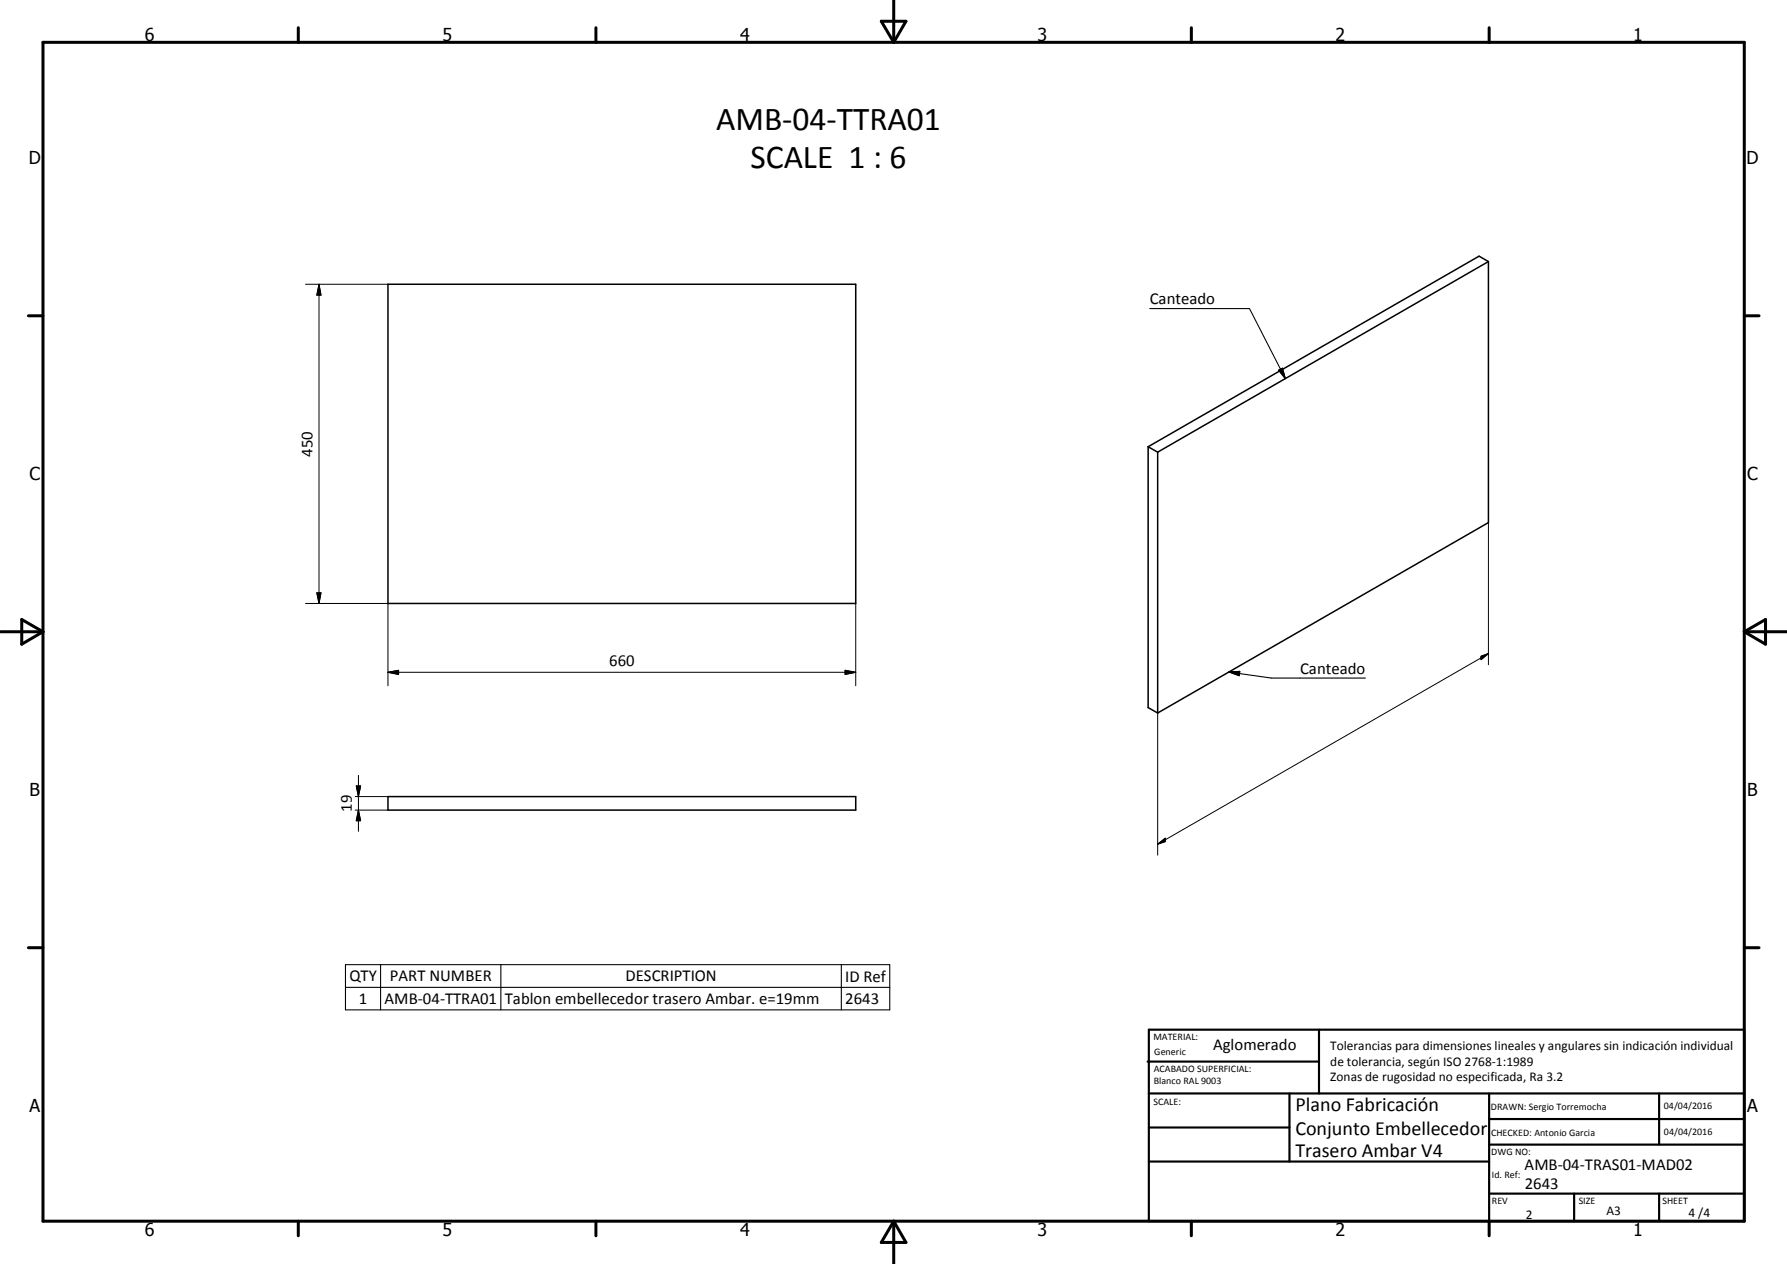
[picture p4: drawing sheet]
<svg xmlns="http://www.w3.org/2000/svg" width="420mm" height="297mm" viewBox="0 0 420 297" stroke-linecap="round" stroke-linejoin="round" font-family="sans-serif">
<defs><g id="words">
<g font-size="7.9">
<text x="168.3" y="30.5">AMB-04-TTRA01</text>
<text x="176.4" y="39.5">SCALE 1 : 6</text>
</g>
<g font-size="4.7">
<text x="304.6" y="261.2">Plano Fabricación</text>
<text x="304.6" y="266.6">Conjunto Embellecedor</text>
<text x="304.6" y="272">Trasero Ambar V4</text>
</g>
<g font-size="4.2">
<text x="34" y="9.6">6</text>
<text x="104" y="9.6">5</text>
<text x="174" y="9.6">4</text>
<text x="244" y="9.6">3</text>
<text x="314" y="9.6">2</text>
<text x="384" y="9.6">1</text>
<text x="6.8" y="38.7">D</text>
<text x="410.6" y="38.7">D</text>
<text x="7" y="112.9">C</text>
<text x="410.8" y="112.9">C</text>
<text x="7" y="187.1">B</text>
<text x="410.8" y="187.1">B</text>
<text x="7" y="261.4">A</text>
<text x="410.8" y="261.4">A</text>
<text x="34" y="290.4">6</text>
<text x="104" y="290.4">5</text>
<text x="174" y="290.4">4</text>
<text x="244" y="290.4">3</text>
<text x="314" y="290.4">2</text>
<text x="384" y="290.4">1</text>
</g>
<g font-size="3.9">
<text x="270.3" y="71.5">Canteado</text>
<text x="73.5" y="107.4" transform="rotate(-90 73.5 107.4)">450</text>
<text x="143.2" y="156.5">660</text>
<text x="305.7" y="158.3">Canteado</text>
<text x="82.7" y="190.8" transform="rotate(-90 82.7 190.8)">19</text>
<text x="82.2" y="230.6">QTY</text>
<text x="91.7" y="230.6">PART NUMBER</text>
<text x="147.1" y="230.6">DESCRIPTION</text>
<text x="198.7" y="230.7">ID Ref</text>
<text x="84.4" y="235.9">1</text>
<text x="90.4" y="236">AMB-04-TTRA01</text>
<text x="118.7" y="236">Tablon embellecedor trasero Ambar. e=19mm</text>
<text x="198.7" y="236">2643</text>
<text x="285.2" y="246.7">Aglomerado</text>
<text x="358.5" y="275">AMB-04-TRAS01-MAD02</text>
<text x="358.5" y="279.4">2643</text>
</g>
<g font-size="3.1">
<text x="312.7" y="246.8">Tolerancias para dimensiones lineales y angulares sin indicación individual</text>
<text x="312.7" y="250.4">de tolerancia, según ISO 2768-1:1989</text>
<text x="312.7" y="254">Zonas de rugosidad no especificada, Ra 3.2</text>
<text x="358.7" y="286.5">2</text>
<text x="377.7" y="285.6">A3</text>
<text x="397" y="285.9">4 /4</text>
</g>
<g font-size="2.4">
<text x="271.2" y="244.4">MATERIAL:</text>
<text x="271.3" y="252">ACABADO SUPERFICIAL:</text>
<text x="271.4" y="247.9">Generic</text>
<text x="271.3" y="254.6">Blanco RAL 9003</text>
<text x="271.2" y="259.7">SCALE:</text>
<text x="350.6" y="260.8">DRAWN: Sergio Torremocha</text>
<text x="391.2" y="260.6">04/04/2016</text>
<text x="350.6" y="267">CHECKED: Antonio Garcia</text>
<text x="391.2" y="266.7">04/04/2016</text>
<text x="350.6" y="271.4">DWG NO:</text>
<text x="350.8" y="276.9">Id. Ref:</text>
<text x="350.8" y="282.8">REV</text>
<text x="371.2" y="282.9">SIZE</text>
<text x="390.9" y="282.9">SHEET</text>
</g>
</g></defs>
<path d="M91.2 66.8h110v75h-110zM350 61.5l-77.8 44.8M350 61.5l-2.2-1.3-77.9 44.8M350 61.5v61.3l-77.8 44.8M269.9 105l2.3 1.3M269.9 105v61.3l2.3 1.3M272.2 106.3v61.3M91.2 187.2h110v3.2h-110z" fill="none" stroke="#000" stroke-width=".35"/>
<g fill="none" stroke="#000" stroke-width=".71">
<path d="M10.1 9.9h400v277.1h-400zM70.1 6.5v3.4M140.1 6.5v3.4M207.2 5h5.8l-2.9 4.9zM210.1 0v9.9M280.1 6.5v3.4M350.1 6.5v3.4M6.7 74.2h3.4M410.1 74.2h3.5M.1 148.5h10M5.1 145.6l5 2.9-5 2.9zM410.1 148.5h10"/>
<path d="M410.1 148.5l5-2.9v5.8zM6.7 222.7h3.4M410.1 222.7h3.5M70.1 287v3.4M140.1 287v3.4M210.1 287v10M210.1 287l2.9 5h-5.8zM280.1 287v3.4M350.1 287v3.4"/>
</g>
<g fill="none" stroke="#000" stroke-width=".51">
<path d="M269.8 249.5h40.3M270.1 242h140v45h-140zM270.1 257h140M303.2 257v16M310.1 242v15M350.1 257v30M390.1 257v12M270.1 265h33.1M270.1 273h80M350.1 269h60M350.1 263h60M350.1 280.5h60"/>
<path d="M370.1 280.5v6.5M390.1 280.5v6.5"/>
</g>
<path d="M270.3 72.5h23.5l8.4 16.5M300.6 87l.9-.5 .7 2.5zM289 157.9l2.5-.1-.1 1zM289 157.9l9.9 1.4h22.1M81.2 226.7h128v10.6h-128zM81.2 232h128M89.5 226.7v10.6M117.8 226.7v10.6M197.8 226.7v10.6" fill="none" stroke="#000" stroke-width=".25"/>
<g fill="none" stroke="#000" stroke-width=".24">
<path d="M71.8 66.8h19.4M75 66.8l.5 2.5h-1zM75 66.8v75M74.5 139.3h1l-.5 2.5zM350 122.8v33.4M71.8 141.8h19.4v19.4M91.2 158l2.5-.5v1zM91.2 158h110M198.7 157.5l2.5 .5-2.5 .5zM201.2 141.8v19.4M348.2 154.2l1.8-.6-1.8 1.4zM350 153.6l-77.8 44.8"/>
<path d="M272.2 167.6v33.4M83.5 187.2h7.7M83.5 190.4h7.7M83.8 184.7h1l-.5 2.5zM84.3 190.4l.5 2.5h-1zM84.3 182.2v13.2M272.2 198.4l1.8-1.4v.8z"/>
</g>
<path d="M75 66.8l.5 2.5h-1zM300.6 87l.9-.5 .7 2.5zM74.5 139.3h1l-.5 2.5zM91.2 158l2.5-.5v1zM198.7 157.5l2.5 .5-2.5 .5zM289 157.9l2.5-.1-.1 1zM348.2 154.2l1.8-.6-1.8 1.4zM83.8 184.7h1l-.5 2.5zM84.3 190.4l.5 2.5h-1zM272.2 198.4l1.8-1.4v.8z" fill="#000"/>
<use href="#words"/>
</svg>
